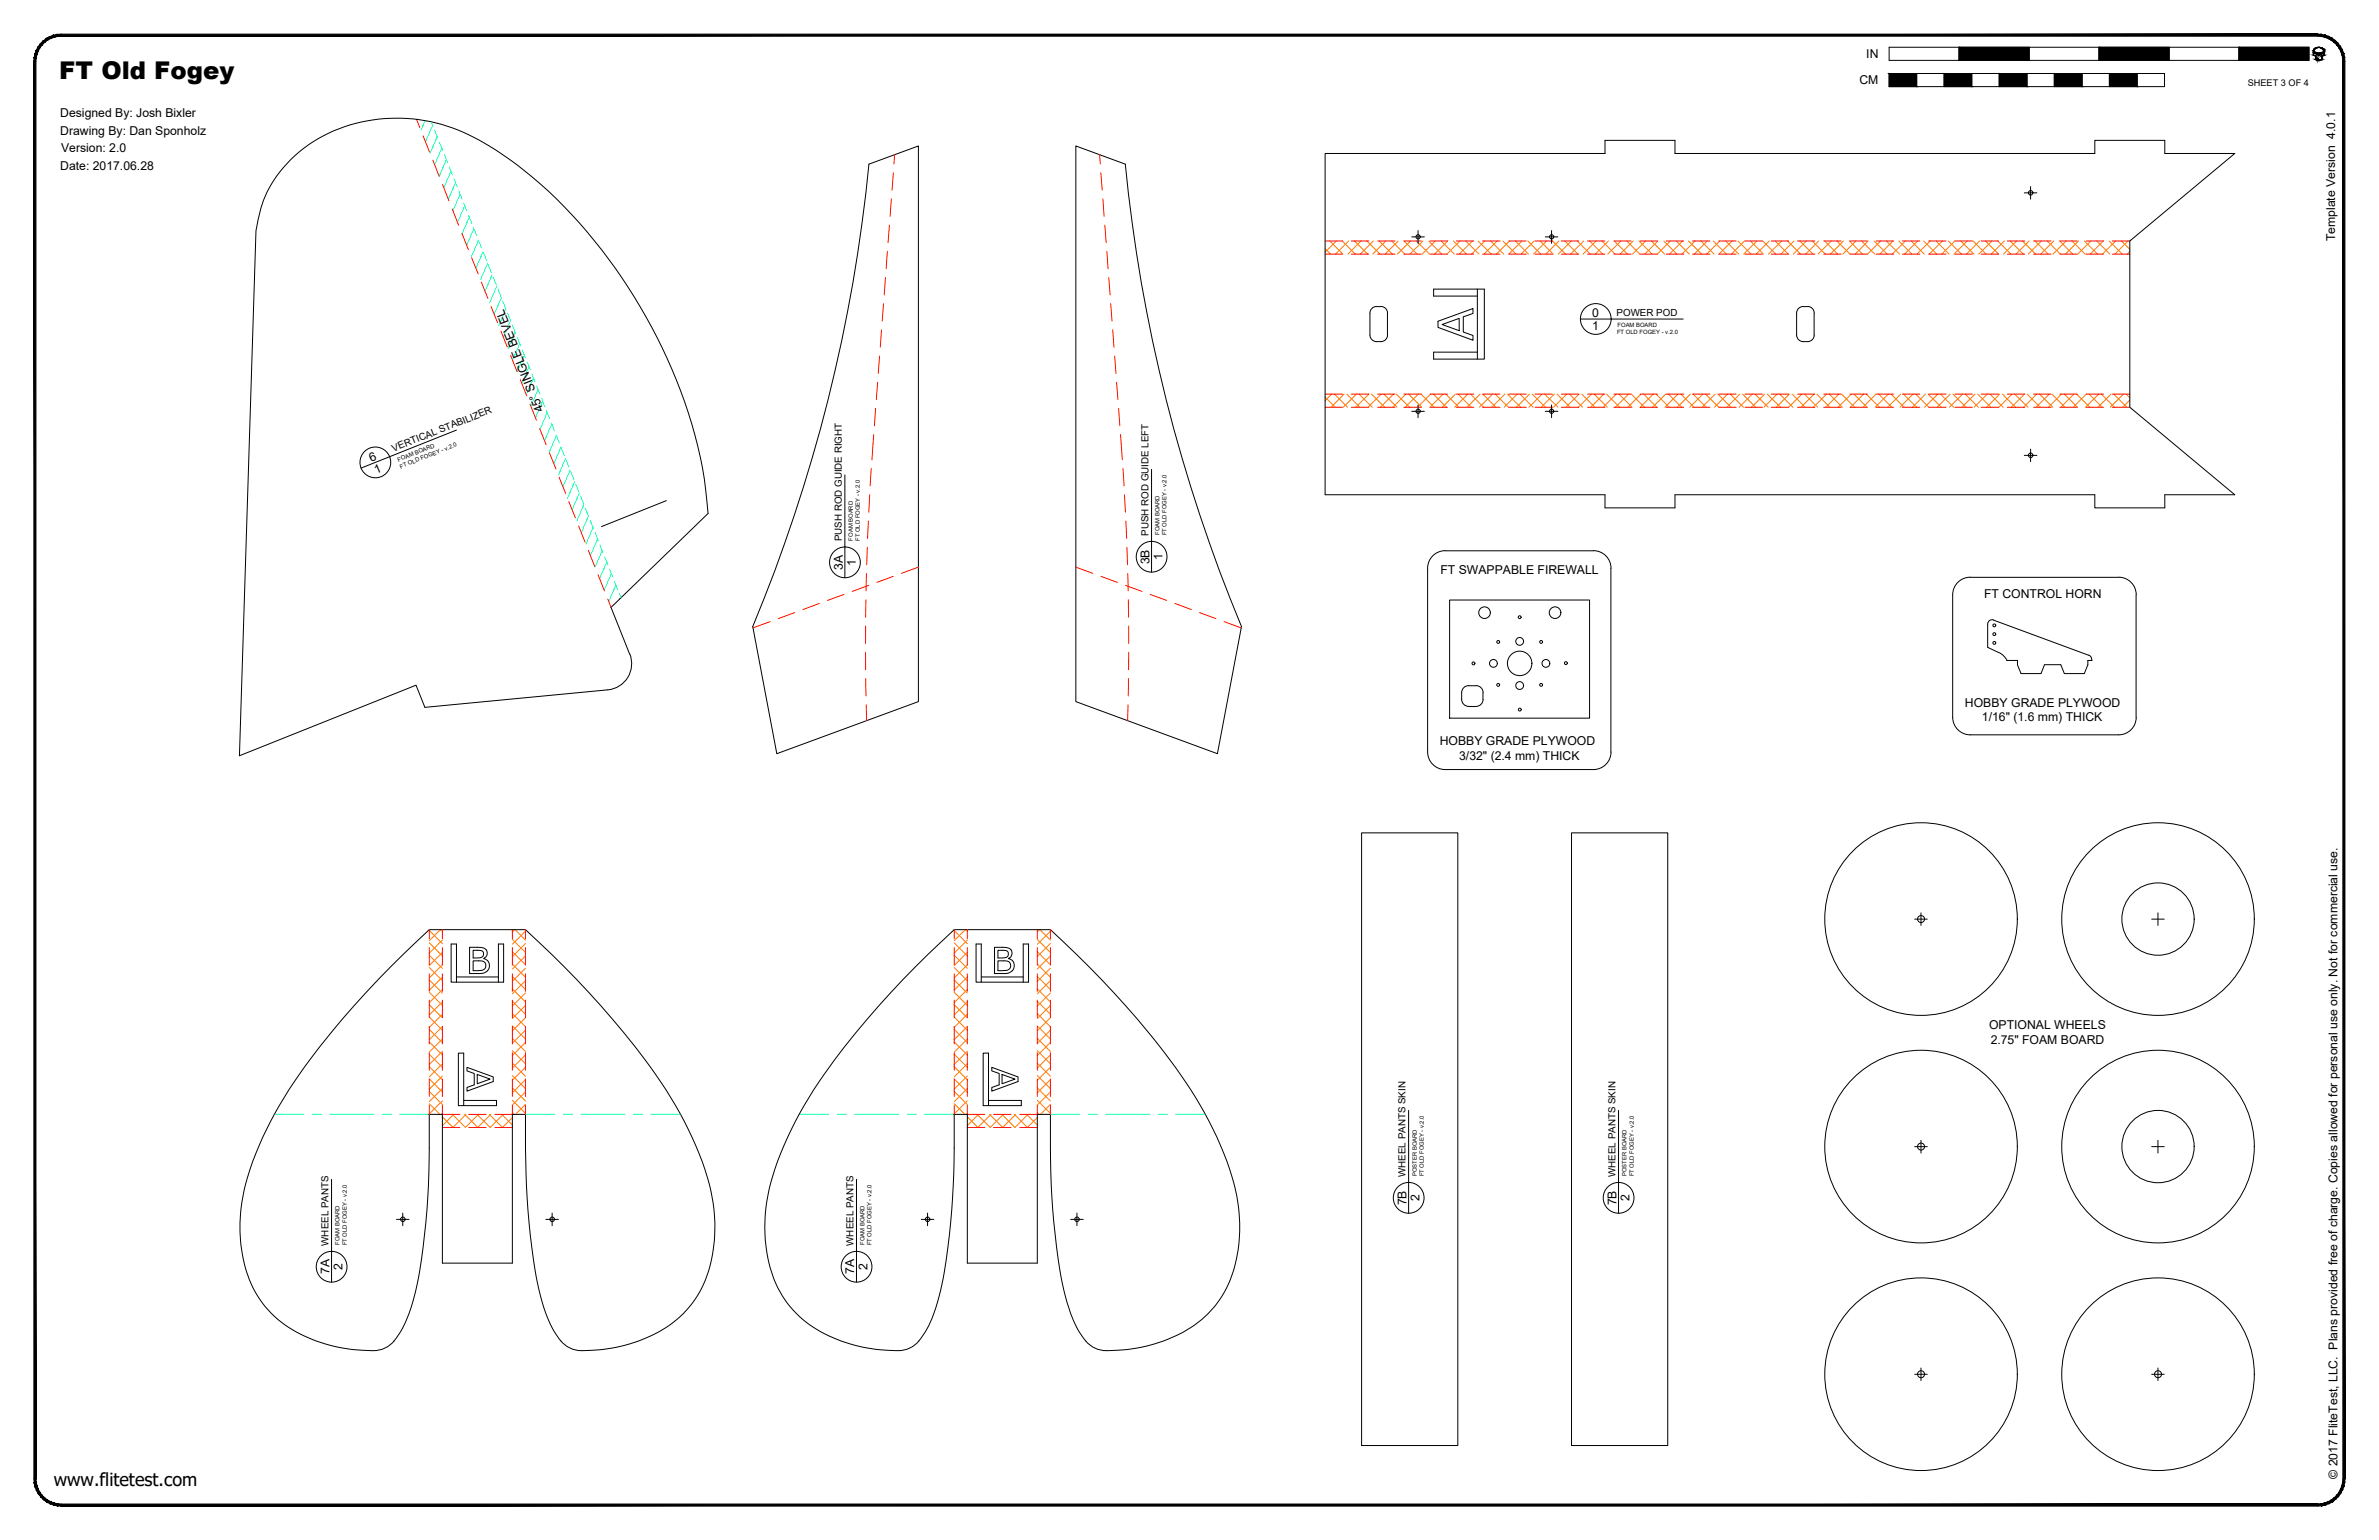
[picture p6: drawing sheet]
<svg xmlns="http://www.w3.org/2000/svg" width="864mm" height="559mm" viewBox="0 0 864 559" stroke-linecap="round" stroke-linejoin="round" font-family="sans-serif">
<defs><g id="words">
<text font-size="8.9" x="21.5" y="28.8">FT Old Fogey</text>
<text font-size="6.6" x="19.5" y="539.1">www.flitetest.com</text>
<g font-size="4.4">
<text x="677.5" y="21.1">IN</text>
<text x="675" y="30.6">CM</text>
<text x="21.9" y="42.5">Designed By: Josh Bixler</text>
<text x="21.9" y="48.9">Drawing By: Dan Sponholz</text>
<text x="22.2" y="55.2">Version: 2.0</text>
<text x="21.9" y="61.6">Date: 2017.06.28</text>
<text x="847.7" y="87.6" transform="rotate(-90 847.7 87.6)">Template Version 4.0.1</text>
<text x="578" y="115">0</text>
<text x="578" y="119.7">1</text>
<text x="197.5" y="148.9" transform="rotate(-112 197.5 148.9)">45° SINGLE BEVEL</text>
<text x="134.8" y="167.5" transform="rotate(-22 134.8 167.5)">6</text>
<text x="136.5" y="171.9" transform="rotate(-22 136.5 171.9)">1</text>
<text x="422" y="203.3" transform="rotate(-90 422 203.3)">1</text>
<text x="305.9" y="206.8" transform="rotate(-90 305.9 206.8)">3A</text>
<text x="310.7" y="205.3" transform="rotate(-90 310.7 205.3)">1</text>
<text x="417.2" y="204.8" transform="rotate(-90 417.2 204.8)">3B</text>
<text x="522.9" y="208.4">FT SWAPPABLE FIREWALL</text>
<text x="720.3" y="216.9">FT CONTROL HORN</text>
<text x="713.3" y="256.4">HOBBY GRADE PLYWOOD</text>
<text x="719.5" y="261.7">1/16&quot; (1.6 mm) THICK</text>
<text x="522.7" y="270.3">HOBBY GRADE PLYWOOD</text>
<text x="529.7" y="275.6">3/32&quot; (2.4 mm) THICK</text>
<text x="722" y="373.3">OPTIONAL WHEELS</text>
<text x="722.6" y="378.7">2.75&quot; FOAM BOARD</text>
<text x="510.5" y="437.4" transform="rotate(-90 510.5 437.4)">7B</text>
<text x="515.3" y="435.9" transform="rotate(-90 515.3 435.9)">2</text>
<text x="586.8" y="437.4" transform="rotate(-90 586.8 437.4)">7B</text>
<text x="591.5" y="435.9" transform="rotate(-90 591.5 435.9)">2</text>
<text x="124.3" y="460.9" transform="rotate(-90 124.3 460.9)">2</text>
<text x="314.9" y="460.9" transform="rotate(-90 314.9 460.9)">2</text>
<text x="119.6" y="462.4" transform="rotate(-90 119.6 462.4)">7A</text>
<text x="310.1" y="462.4" transform="rotate(-90 310.1 462.4)">7A</text>
<text x="848.5" y="536.6" transform="rotate(-90 848.5 536.6)">© 2017 FliteTest, LLC. Plans provided free of charge. Copies allowed for personal use only. Not for commercial use.</text>
</g>
<g font-size="3.5">
<text x="586.9" y="114.7">POWER POD</text>
<text x="142.9" y="163.9" transform="rotate(-22 142.9 163.9)">VERTICAL STABILIZER</text>
<text x="305.6" y="196.4" transform="rotate(-90 305.6 196.4)">PUSH ROD GUIDE RIGHT</text>
<text x="416.9" y="194.4" transform="rotate(-90 416.9 194.4)">PUSH ROD GUIDE LEFT</text>
<text x="510.3" y="427" transform="rotate(-90 510.3 427)">WHEEL PANTS SKIN</text>
<text x="586.5" y="427" transform="rotate(-90 586.5 427)">WHEEL PANTS SKIN</text>
<text x="119.3" y="452" transform="rotate(-90 119.3 452)">WHEEL PANTS</text>
<text x="309.8" y="452" transform="rotate(-90 309.8 452)">WHEEL PANTS</text>
</g>
<text font-size="3.3" x="816" y="31.1">SHEET 3 OF 4</text>
<g font-size="2.1">
<text x="587.2" y="118.7">FOAM BOARD</text>
<text x="587" y="121.3">FT OLD FOGEY - v.2.0</text>
<text x="144.7" y="167.6" transform="rotate(-22 144.7 167.6)">FOAM BOARD</text>
<text x="163.3" y="163" transform="rotate(-21 163.3 163)">2.0</text>
<text x="145.5" y="170" transform="rotate(-22 145.5 170)">FT OLD FOGEY - v.</text>
<text x="309.6" y="196.1" transform="rotate(-90 309.6 196.1)">FOAM BOARD</text>
<text x="312.2" y="196.3" transform="rotate(-90 312.2 196.3)">FT OLD FOGEY - v.2.0</text>
<text x="421" y="194.1" transform="rotate(-90 421 194.1)">FOAM BOARD</text>
<text x="423.5" y="194.3" transform="rotate(-90 423.5 194.3)">FT OLD FOGEY - v.2.0</text>
<text x="514.3" y="426.7" transform="rotate(-90 514.3 426.7)">POSTER BOARD</text>
<text x="516.8" y="426.9" transform="rotate(-90 516.8 426.9)">FT OLD FOGEY - v.2.0</text>
<text x="590.5" y="426.7" transform="rotate(-90 590.5 426.7)">POSTER BOARD</text>
<text x="593.1" y="426.9" transform="rotate(-90 593.1 426.9)">FT OLD FOGEY - v.2.0</text>
<text x="123.3" y="451.7" transform="rotate(-90 123.3 451.7)">FOAM BOARD</text>
<text x="125.9" y="451.9" transform="rotate(-90 125.9 451.9)">FT OLD FOGEY - v.2.0</text>
<text x="313.8" y="451.7" transform="rotate(-90 313.8 451.7)">FOAM BOARD</text>
<text x="316.4" y="451.9" transform="rotate(-90 316.4 451.9)">FT OLD FOGEY - v.2.0</text>
</g>
</g></defs>
<!-- layer: 06 CAVITY -->
<g fill="none" stroke="#ff7f00" stroke-width=".36">
<path d="M481 90.2l2 2M482.7 87.4l4.8 4.8M485.1 87.4l-4.1 4.1M487.2 87.4l4.8 4.8M489.6 87.4l-4.8 4.8M491.7 87.4l4.8 4.8M494.1 87.4l-4.8 4.8M496.2 87.4l4.8 4.8M498.5 87.4l-4.7 4.8M500.7 87.4l4.7 4.8M503.1 87.4l-4.8 4.8M505.2 87.4l4.8 4.8"/>
<path d="M507.6 87.4l-4.8 4.8M509.7 87.4l4.7 4.8M512 87.4l-4.7 4.8M514.2 87.4l4.7 4.8M516.6 87.4l-4.8 4.8M518.6 87.4l4.8 4.8M521 87.4l-4.7 4.8M523.1 87.4l4.8 4.8M525.5 87.4l-4.7 4.8M527.6 87.4l4.8 4.8M530 87.4l-4.8 4.8M532.1 87.4l4.8 4.8"/>
<path d="M534.5 87.4l-4.8 4.8M536.6 87.4l4.8 4.8M539 87.4l-4.8 4.8M541.1 87.4l4.8 4.8M543.5 87.4l-4.8 4.8M545.6 87.4l4.7 4.8M548 87.4l-4.8 4.8M550.1 87.4l4.8 4.8M552.5 87.4l-4.8 4.8M554.6 87.4l4.8 4.8M556.9 87.4l-4.7 4.8M559.1 87.4l4.7 4.8"/>
<path d="M561.4 87.4l-4.7 4.8M563.6 87.4l4.7 4.8M565.9 87.4l-4.7 4.8M568 87.4l4.8 4.8M570.4 87.4l-4.7 4.8M572.6 87.4l4.7 4.8M574.9 87.4l-4.8 4.8M577 87.4l4.8 4.8M579.4 87.4l-4.8 4.8M581.5 87.4l4.8 4.8M583.9 87.4l-4.8 4.8M586 87.4l4.8 4.8"/>
<path d="M588.4 87.4l-4.8 4.8M590.5 87.4l4.8 4.8M592.9 87.4l-4.8 4.8M595 87.4l4.7 4.8M597.4 87.4l-4.8 4.8M599.5 87.4l4.8 4.8M601.8 87.4l-4.7 4.8M604 87.4l4.7 4.8M606.3 87.4l-4.7 4.8M608.5 87.4l4.7 4.8M610.8 87.4l-4.8 4.8M612.9 87.4l4.8 4.8"/>
<path d="M615.3 87.4l-4.7 4.8M617.5 87.4l4.7 4.8M619.8 87.4l-4.8 4.8M621.9 87.4l4.8 4.8M624.3 87.4l-4.8 4.8M626.4 87.4l4.8 4.8M628.8 87.4l-4.8 4.8M630.9 87.4l4.8 4.8M633.3 87.4l-4.8 4.8M635.4 87.4l4.8 4.8M637.8 87.4l-4.8 4.8M639.9 87.4l4.7 4.8"/>
<path d="M642.3 87.4l-4.8 4.8M644.4 87.4l4.8 4.8M646.8 87.4l-4.8 4.8M648.9 87.4l4.7 4.8M651.2 87.4l-4.7 4.8M653.4 87.4l4.7 4.8M655.8 87.4l-4.8 4.8M657.8 87.4l4.8 4.8M660.2 87.4l-4.7 4.8M662.4 87.4l4.7 4.8M664.7 87.4l-4.7 4.8M666.8 87.4l4.8 4.8"/>
<path d="M669.2 87.4l-4.8 4.8M671.3 87.4l4.8 4.8M673.7 87.4l-4.7 4.8M675.8 87.4l4.8 4.8M678.2 87.4l-4.8 4.8M680.3 87.4l4.8 4.8M682.7 87.4l-4.8 4.8M684.8 87.4l4.7 4.8M687.2 87.4l-4.8 4.8M689.3 87.4l4.8 4.8M691.7 87.4l-4.8 4.8M693.8 87.4l4.7 4.8"/>
<path d="M696.1 87.4l-4.7 4.8M698.3 87.4l4.7 4.8M700.7 87.4l-4.8 4.8M702.8 87.4l4.8 4.8M705.1 87.4l-4.7 4.8M707.3 87.4l4.7 4.8M709.6 87.4l-4.7 4.8M711.8 87.4l4.7 4.8M714.1 87.4l-4.8 4.8M716.2 87.4l4.8 4.8M718.6 87.4l-4.7 4.8M720.8 87.4l4.7 4.8"/>
<path d="M723.1 87.4l-4.8 4.8M725.2 87.4l4.8 4.8M727.6 87.4l-4.8 4.8M729.7 87.4l4.8 4.8M732.1 87.4l-4.8 4.8M734.2 87.4l4.8 4.8M736.6 87.4l-4.8 4.8M738.7 87.4l4.8 4.8M741 87.4l-4.7 4.8M743.2 87.4l4.7 4.8M745.6 87.4l-4.8 4.8M747.7 87.4l4.8 4.8"/>
<path d="M750 87.4l-4.7 4.8M752.2 87.4l4.7 4.8M754.5 87.4l-4.7 4.8M756.7 87.4l4.7 4.8M759 87.4l-4.8 4.8M761.1 87.4l4.8 4.8M763.5 87.4l-4.7 4.8M765.6 87.4l4.8 4.8M768 87.4l-4.8 4.8M770.1 87.4l3 3.1M772.5 87.4l-4.8 4.8M773.1 91.3l-.9 .9"/>
<path d="M481 144.1l3.7 3.7M483.4 143l-2.4 2.4M484.4 143l4.8 4.8M487.9 143l-4.7 4.8M488.9 143l4.8 4.8M492.4 143l-4.8 4.8M493.4 143l4.7 4.8M496.9 143l-4.8 4.8M497.9 143l4.8 4.8M501.4 143l-4.8 4.8M502.4 143l4.7 4.8M505.9 143l-4.8 4.8"/>
<path d="M506.9 143l4.7 4.8M510.3 143l-4.7 4.8M511.3 143l4.8 4.8M514.9 143l-4.8 4.8M515.9 143l4.7 4.8M519.3 143l-4.7 4.8M520.3 143l4.8 4.8M523.8 143l-4.7 4.8M524.8 143l4.8 4.8M528.3 143l-4.8 4.8M529.3 143l4.8 4.8M532.8 143l-4.7 4.8"/>
<path d="M533.8 143l4.8 4.8M537.3 143l-4.8 4.8M538.3 143l4.7 4.8M541.8 143l-4.8 4.8M542.8 143l4.8 4.8M546.3 143l-4.8 4.8M547.3 143l4.7 4.8M550.8 143l-4.8 4.8M551.8 143l4.7 4.8M555.2 143l-4.7 4.8M556.2 143l4.8 4.8M559.8 143l-4.8 4.8"/>
<path d="M560.8 143l4.7 4.8M564.2 143l-4.7 4.8M565.2 143l4.8 4.8M568.7 143l-4.7 4.8M569.7 143l4.8 4.8M573.2 143l-4.8 4.8M574.2 143l4.8 4.8M577.7 143l-4.7 4.8M578.7 143l4.8 4.8M582.2 143l-4.8 4.8M583.2 143l4.7 4.8M586.7 143l-4.8 4.8"/>
<path d="M587.7 143l4.8 4.8M591.2 143l-4.8 4.8M592.2 143l4.8 4.8M595.7 143l-4.8 4.8M596.7 143l4.7 4.8M600.1 143l-4.7 4.8M601.2 143l4.8 4.8M604.7 143l-4.8 4.8M605.7 143l4.7 4.8M609.1 143l-4.7 4.8M610.2 143l4.7 4.8M613.6 143l-4.7 4.8"/>
<path d="M614.6 143l4.8 4.8M618.2 143l-4.8 4.8M619.1 143l4.8 4.8M622.6 143l-4.7 4.8M623.6 143l4.8 4.8M627.1 143l-4.7 4.8M628.1 143l4.8 4.8M631.6 143l-4.8 4.8M632.6 143l4.8 4.8M636.1 143l-4.7 4.8M637.1 143l4.8 4.8M640.6 143l-4.8 4.8"/>
<path d="M641.6 143l4.7 4.8M645.1 143l-4.8 4.8M646.1 143l4.7 4.8M649.6 143l-4.8 4.8M650.6 143l4.7 4.8M654.1 143l-4.8 4.8M655.1 143l4.7 4.8M658.5 143l-4.7 4.8M659.5 143l4.8 4.8M663.1 143l-4.8 4.8M664 143l4.8 4.8M667.5 143l-4.7 4.8"/>
<path d="M668.5 143l4.8 4.8M672 143l-4.7 4.8M673 143l4.8 4.8M676.5 143l-4.8 4.8M677.5 143l4.8 4.8M681 143l-4.8 4.8M682 143l4.8 4.8M685.5 143l-4.8 4.8M686.5 143l4.7 4.8M690 143l-4.8 4.8M691 143l4.7 4.8M694.5 143l-4.8 4.8"/>
<path d="M695.4 143l4.8 4.8M699 143l-4.8 4.8M700 143l4.7 4.8M703.4 143l-4.7 4.8M704.4 143l4.8 4.8M708 143l-4.8 4.8M708.9 143l4.8 4.8M712.4 143l-4.7 4.8M713.4 143l4.8 4.8M716.9 143l-4.7 4.8M717.9 143l4.8 4.8M721.4 143l-4.8 4.8"/>
<path d="M722.4 143l4.8 4.8M725.9 143l-4.8 4.8M726.9 143l4.8 4.8M730.4 143l-4.8 4.8M731.4 143l4.8 4.8M734.9 143l-4.8 4.8M735.9 143l4.7 4.8M739.4 143l-4.8 4.8M740.4 143l4.8 4.8M743.9 143l-4.8 4.8M744.9 143l4.7 4.8M748.3 143l-4.7 4.8"/>
<path d="M749.4 143l4.7 4.8M752.8 143l-4.7 4.8M753.8 143l4.8 4.8M757.4 143l-4.8 4.8M758.4 143l4.7 4.8M761.8 143l-4.7 4.8M762.8 143l4.8 4.8M766.3 143l-4.7 4.8M767.3 143l4.8 4.8M770.8 143l-4.8 4.8M771.8 143l1.3 1.3M773.1 145.2l-2.5 2.6"/>
<path d="M155.8 337.6l4.8 4.8M159.9 337.3l-4.1 4.1M160 337.3l.6 .6M186.8 337.3l-.8 .8M187 337.3l3.8 3.8M190.8 337.9l-4.8 4.7M346.4 337.6l4.7 4.8M350.4 337.3l-4 4.1M350.6 337.3l.5 .6M377.3 337.3l-.8 .8M377.5 337.3l3.8 3.8M381.3 337.9l-4.8 4.7"/>
<path d="M155.8 342.1l4.8 4.8M155.8 355.6l4.8 4.8M155.8 351.1l4.8 4.7M155.8 346.6l4.8 4.8M160.6 341.1l-4.8 4.8M160.6 345.6l-4.8 4.7M160.6 350.1l-4.8 4.7M160.6 354.6l-4.8 4.7M160.6 359.1l-4.8 4.7M186 358.8l4.8 4.8M186 354.3l4.8 4.8M186 349.8l4.8 4.8"/>
<path d="M186 345.3l4.8 4.8M186 340.9l4.8 4.7M190.8 342.3l-4.8 4.8M190.8 346.9l-4.8 4.7M190.8 351.3l-4.8 4.8M190.8 355.8l-4.8 4.8M346.4 355.6l4.7 4.8M346.4 351.1l4.7 4.7M346.4 346.6l4.7 4.8M346.4 342.1l4.7 4.8M351.1 341.1l-4.7 4.8M351.1 345.6l-4.7 4.7"/>
<path d="M351.1 350.1l-4.7 4.7M351.1 354.6l-4.7 4.7M351.1 359.1l-4.7 4.7M376.5 358.8l4.8 4.8M376.5 354.3l4.8 4.8M376.5 349.8l4.8 4.8M376.5 345.3l4.8 4.8M376.5 340.9l4.8 4.7M381.3 342.3l-4.8 4.8M381.3 346.9l-4.8 4.7M381.3 351.3l-4.8 4.8M381.3 355.8l-4.8 4.8"/>
<path d="M155.8 378.1l4.8 4.7M155.8 373.6l4.8 4.7M155.8 369l4.8 4.8M155.8 364.6l4.8 4.7M155.8 360.1l4.8 4.7M160.6 368l-4.8 4.8M160.6 372.5l-4.8 4.8M160.6 377l-4.8 4.8M160.6 363.5l-4.8 4.8M186 376.8l4.8 4.7M186 372.3l4.8 4.7M186 367.8l4.8 4.8"/>
<path d="M186 363.3l4.8 4.7M190.8 360.3l-4.8 4.8M190.8 364.8l-4.8 4.8M190.8 369.3l-4.8 4.7M190.8 373.8l-4.8 4.8M190.8 378.3l-4.8 4.7M346.4 373.6l4.7 4.7M346.4 364.6l4.7 4.7M346.4 378.1l4.7 4.7M346.4 369l4.7 4.8M346.4 360.1l4.7 4.7M351.1 368l-4.7 4.8"/>
<path d="M351.1 377l-4.7 4.8M351.1 363.5l-4.7 4.8M351.1 372.5l-4.7 4.8M376.5 376.8l4.8 4.7M376.5 372.3l4.8 4.7M376.5 367.8l4.8 4.8M376.5 363.3l4.8 4.7M381.3 360.3l-4.8 4.8M381.3 364.8l-4.8 4.8M381.3 369.3l-4.8 4.7M381.3 373.8l-4.8 4.8M381.3 378.3l-4.8 4.7"/>
<path d="M155.8 396l4.8 4.8M155.8 391.5l4.8 4.8M155.8 387l4.8 4.8M155.8 382.5l4.8 4.8M160.6 381.5l-4.8 4.8M160.6 386l-4.8 4.8M160.6 390.5l-4.8 4.7M160.6 399.4l-4.8 4.8M160.6 395l-4.8 4.7M186 399.3l4.8 4.7M186 394.7l4.8 4.8M186 390.3l4.8 4.7"/>
<path d="M186 385.8l4.8 4.7M186 381.2l4.8 4.8M190.8 382.8l-4.8 4.7M190.8 387.2l-4.8 4.8M190.8 391.8l-4.8 4.7M190.8 396.2l-4.8 4.8M346.4 396l4.7 4.8M346.4 391.5l4.7 4.8M346.4 387l4.7 4.8M346.4 382.5l4.7 4.8M351.1 381.5l-4.7 4.8M351.1 386l-4.7 4.8"/>
<path d="M351.1 390.5l-4.7 4.7M351.1 399.4l-4.7 4.8M351.1 395l-4.7 4.7M376.5 399.3l4.8 4.7M376.5 394.7l4.8 4.8M376.5 390.3l4.8 4.7M376.5 385.8l4.8 4.7M376.5 381.2l4.8 4.8M381.3 382.8l-4.8 4.7M381.3 387.2l-4.8 4.8M381.3 391.8l-4.8 4.7M381.3 396.2l-4.8 4.8"/>
<path d="M155.8 400.5l3.9 3.9M160.6 404l-.4 .4M164.2 404.4l4.8 4.7M164.7 404.4l-4.1 4M168.7 404.4l4.7 4.7 4.8-4.7M169.2 404.4l-4.8 4.7-3.8-3.8M173.2 404.4l4.8 4.7M173.7 404.4l-4.8 4.7M177.7 404.4l4.7 4.7 3.6-3.6M182.2 404.4l3.8 3.8M182.7 404.4l-4.8 4.7M186 403.7l.6 .7"/>
<path d="M190.8 400.7l-3.7 3.7M346.4 400.5l3.9 3.9M351.1 404l-.4 .4M351.1 405.3l3.9 3.8M354.7 404.4l4.7 4.7 4.8-4.7M355.2 404.4l-4.1 4M359.2 404.4l4.8 4.7M359.7 404.4l-4.7 4.7M363.7 404.4l4.7 4.7 4.8-4.7M368.2 404.4l4.8 4.7M368.7 404.4l-4.8 4.7M372.7 404.4l3.8 3.8"/>
<path d="M376.5 405.5l-3.6 3.6M376.5 403.7l.7 .7M381.3 400.7l-3.6 3.7"/>
</g>
<!-- layer: 02 SCORE -->
<g fill="none" stroke="#f00" stroke-width=".36">
<path d="M151.2 43.3l1.2 3M153.6 49.3l2.3 5.9M157.1 58.1l2.4 5.9M324.8 56.1l-.3 3.4M399.2 56.1l.2 3.4M160.6 67l2.4 5.9M164.2 75.8l2.3 5.9M323.6 72.2l-.5 6.3M324.3 62.7l-.5 6.3M399.6 62.7l.5 6.3M400.4 72.2l.4 6.3M167.7 84.7l2.3 5.9"/>
<path d="M171.2 93.5l2.4 5.9M322.1 91.2l-.4 6.3M322.9 81.7l-.5 6.3M401.1 81.7l.5 6.3M401.8 91.2l.4 6.3M481 92.2h6.4M481 87.4h6.4M490.6 92.2h6.3M490.6 87.4h6.3M500.1 92.2h6.3M500.1 87.4h6.3M509.6 92.2h6.4"/>
<path d="M509.6 87.4h6.4M519.1 92.2h6.4M519.1 87.4h6.4M528.7 92.2h6.3M528.7 87.4h6.3M538.2 92.2h6.3M538.2 87.4h6.3M547.7 92.2h6.4M547.7 87.4h6.4M557.2 92.2h6.4M557.2 87.4h6.4M566.8 92.2h6.3"/>
<path d="M566.8 87.4h6.3M576.3 92.2h6.3M576.3 87.4h6.3M585.8 92.2h6.4M585.8 87.4h6.4M595.3 92.2h6.4M595.3 87.4h6.4M604.9 92.2h6.3M604.9 87.4h6.3M614.4 92.2h6.3M614.4 87.4h6.3M623.9 92.2h6.4"/>
<path d="M623.9 87.4h6.4M633.4 92.2h6.4M633.4 87.4h6.4M643 92.2h6.3M643 87.4h6.3M652.5 92.2h6.3M652.5 87.4h6.3M662 92.2h6.4M662 87.4h6.4M671.5 92.2h6.4M671.5 87.4h6.4M681.1 92.2h6.3"/>
<path d="M681.1 87.4h6.3M690.6 92.2h6.3M690.6 87.4h6.3M700.1 92.2h6.4M700.1 87.4h6.4M709.6 92.2h6.4M709.6 87.4h6.4M719.2 92.2h6.3M719.2 87.4h6.3M728.7 92.2h6.3M728.7 87.4h6.3M738.2 92.2h6.4"/>
<path d="M738.2 87.4h6.4M747.7 92.2h6.4M747.7 87.4h6.4M757.3 92.2h6.3M757.3 87.4h6.3M766.8 92.2h6.3M766.8 87.4h6.3M174.7 102.4l2.4 5.9M178.3 111.2l2.3 5.9M320 119.7l-.5 6.3M320.7 110.2l-.5 6.3M321.4 100.7l-.4 6.3"/>
<path d="M402.5 100.7l.5 6.3M403.2 110.2l.5 6.3M403.9 119.7l.5 6.3M181.8 120.1l2.4 5.8M185.3 128.9l2.4 5.9M188.9 137.8l2.3 5.9M318.6 138.7l-.5 6.3M319.3 129.2l-.5 6.3M404.6 129.2l.5 6.3M405.3 138.7l.5 6.3M192.4 146.6l2.3 5.9M195.9 155.5l2.3 5.9"/>
<path d="M317.2 157.7l-.7 9.2M317.9 148.2l-.5 6.3M406.1 148.2l.4 6.3M406.8 157.7l.6 9.1M481 143h6.4M481 147.8h6.4M490.6 143h6.3M490.6 147.8h6.3M500.1 143h6.3M500.1 147.8h6.3M509.6 143h6.4M509.6 147.8h6.4"/>
<path d="M519.1 143h6.4M519.1 147.8h6.4M528.7 143h6.3M528.7 147.8h6.3M538.2 143h6.3M538.2 147.8h6.3M547.7 143h6.4M547.7 147.8h6.4M557.2 143h6.4M557.2 147.8h6.4M566.8 143h6.3M566.8 147.8h6.3"/>
<path d="M576.3 143h6.3M576.3 147.8h6.3M585.8 143h6.4M585.8 147.8h6.4M595.3 143h6.4M595.3 147.8h6.4M604.9 143h6.3M604.9 147.8h6.3M614.4 143h6.3M614.4 147.8h6.3M623.9 143h6.4M623.9 147.8h6.4"/>
<path d="M633.4 143h6.4M633.4 147.8h6.4M643 143h6.3M643 147.8h6.3M652.5 143h6.3M652.5 147.8h6.3M662 143h6.4M662 147.8h6.4M671.5 143h6.4M671.5 147.8h6.4M681.1 143h6.3M681.1 147.8h6.3"/>
<path d="M690.6 143h6.3M690.6 147.8h6.3M700.1 143h6.4M700.1 147.8h6.4M709.6 143h6.4M709.6 147.8h6.4M719.2 143h6.3M719.2 147.8h6.3M728.7 143h6.3M728.7 147.8h6.3M738.2 143h6.4M738.2 147.8h6.4"/>
<path d="M747.7 143h6.4M747.7 147.8h6.4M757.3 143h6.3M757.3 147.8h6.3M766.8 143h6.3M766.8 147.8h6.3M199.4 164.3l2.4 5.9M203 173.2l2.3 5.9M315.7 179.5l-.3 6.4M316.3 170l-.4 6.3M407.7 170l.4 6.3M408.2 179.5l.3 6.4"/>
<path d="M206.5 182l2.4 5.9M210.1 190.8l2.3 5.9M213.6 199.7l2.3 5.9M314.8 198.6l-.2 6.3M315.2 189l-.3 6.4M408.7 189l.3 6.4M409.1 198.6l.2 6.3M217.1 208.5l2.3 5.9M220.6 217.4l1.2 3M297.4 219l-5.9 2.2M306.4 215.7l-6 2.2M314.3 217.6l-.1 6.4"/>
<path d="M314.5 208.1l-.1 6.3M315.3 212.4l-5.9 2.2M324.3 209.1l-6 2.2M333.4 205.8l-6.2 2.2M390.5 205.8l6.2 2.2M399.7 209.1l5.9 2.2M408.6 212.4l6 2.2M409.4 208.1l.1 6.3M409.6 217.6l.1 6.4M417.5 215.7l6 2.2M426.5 219l6 2.2M279.6 225.6l-6.2 2.2"/>
<path d="M288.5 222.3l-6 2.2M314.2 236.7v6.3M314.2 227.1v6.4M409.7 236.7v6.3M409.7 227.1v6.4M435.4 222.3l6 2.2M444.4 225.6l6.2 2.2M314.3 246.2l.1 6.4M314.4 255.7l.2 5.8M409.5 255.7l-.2 5.8M409.6 246.2l-.1 6.4M155.8 337.3v3.4"/>
<path d="M160.6 337.3v3.4M186 337.3v3.4M190.8 337.3v3.4M346.4 337.3v3.4M351.1 337.3v3.4M376.5 337.3v3.4M381.3 337.3v3.4M155.8 343.8v6.4M155.8 353.4v6.3M160.6 343.8v6.4M160.6 353.4v6.3M186 343.8v6.4"/>
<path d="M186 353.4v6.3M190.8 343.8v6.4M190.8 353.4v6.3M346.4 343.8v6.4M346.4 353.4v6.3M351.1 343.8v6.4M351.1 353.4v6.3M376.5 343.8v6.4M376.5 353.4v6.3M381.3 343.8v6.4M381.3 353.4v6.3M155.8 362.9v6.3"/>
<path d="M155.8 372.5v6.3M160.6 362.9v6.3M160.6 372.5v6.3M186 362.9v6.3M186 372.5v6.3M190.8 362.9v6.3M190.8 372.5v6.3M346.4 362.9v6.3M346.4 372.5v6.3M351.1 362.9v6.3M351.1 372.5v6.3M376.5 362.9v6.3"/>
<path d="M376.5 372.5v6.3M381.3 362.9v6.3M381.3 372.5v6.3M155.8 382v6.3M155.8 391.5v6.4M160.6 382v6.3M160.6 391.5v6.4M186 382v6.3M186 391.5v6.4M190.8 382v6.3M190.8 391.5v6.4M346.4 382v6.3"/>
<path d="M346.4 391.5v6.4M351.1 382v6.3M351.1 391.5v6.4M376.5 382v6.3M376.5 391.5v6.4M381.3 382v6.3M381.3 391.5v6.4M155.8 401v3.4M160.6 401v3.4h6.3M160.6 409.1h6.3M170.1 404.4h6.4M170.1 409.1h6.4"/>
<path d="M179.6 409.1h6.4M186 401v3.4h-6.4M190.8 401v3.4M346.4 401v3.4M351.1 401v3.4h6.4M351.1 409.1h6.4M360.7 404.4h6.3M360.7 409.1h6.3M370.2 409.1h6.3M376.5 401v3.4h-6.3M381.3 401v3.4"/>
</g>
<!-- layer: 23 NOTES -->
<g fill="none" stroke="#000" stroke-width=".36">
<path d="M522 116.6l12.7-4.6v1.7l-3.5 1.3v5.5l3.5 1.2v1.8l-12.7-4.7zM523.5 117.8l6.2-2.3v4.5zM536.3 107.4h-15.9v-2.5h18.4v25.4h-18.4v-2.5h15.9M536.3 104.9v25.4M573.7 115.8h37.3M165.7 156.1l-34.6 13.7M306.7 172.3v37.3M418 170.3v37.3M524.6 199.9l53.8-.1a6.4 6.4 0 0 1 6.4 6.4v66.7a6.3 6.3 0 0 1-6.4 6.3h-53.8M524.6 199.8a6.4 6.4 0 0 0-6.4 6.4v66.7a6.4 6.4 0 0 0 6.4 6.3M769.1 209.5l-53.9-.1a6.4 6.4 0 0 0-6.4 6.4v44.5a6.4 6.4 0 0 0 6.4 6.3h53.9M769.1 209.4a6.4 6.4 0 0 1 6.4 6.4"/>
<path d="M775.4 215.8v44.5M775.5 260.3a6.4 6.4 0 0 1-6.4 6.3M165.7 356.4v-13.9h-1.9v13.9h19v-13.9h-1.9v13.9M165.7 354.5h15.2M170.5 343.7h2.8a2.95 2.95 0 0 1 3.6 1.9l-.4 1.5-.9 .7a2.83 2.83 0 0 1 1.9 3.5 2.83 2.83 0 0 1-3.4 2h-3.6zM171.8 348.6h2a1.92 1.92 0 0 1 2 .5 1.92 1.92 0 0 1 .5 2 2.61 2.61 0 0 1-2.9 1.1h-1.6zM171.8 344.8h1.5a1.62 1.62 0 0 1 2.2 1.6l-.3 .8-.5 .2-2.9 .2zM356.2 356.4v-13.9h-1.9v13.9h19.1v-13.9h-2v13.9M356.2 354.5h15.2M361 343.7h2.8a2.95 2.95 0 0 1 3.6 1.9l-.4 1.5-.9 .7a2.83 2.83 0 0 1 1.9 3.5 2.83 2.83 0 0 1-3.4 2h-3.6zM362.3 348.6h2a1.95 1.95 0 0 1 2.6 2.1 2.37 2.37 0 0 1-3 1.5h-1.6zM362.3 344.8h1.5a1.62 1.62 0 0 1 2.2 1.6l-.2 .6-.6 .4-2.9 .2z"/>
<path d="M168.3 399.3h11.9v1.9h-13.8v-19.1h1.9v19.1M169.5 387.3l9.5 3.5v1.7l-9.5 3.4v-1.3l2.7-1v-4.1l-2.7-.9zM173.2 389.9l4.7 1.7-4.7 1.6zM358.8 399.3h11.9v1.9h-13.8v-19.1h1.9v19.1M360 387.3l9.6 3.5v1.7l-9.6 3.4v-1.3l2.7-1v-4.1l-2.7-.9zM363.7 389.9l4.8 1.7-4.8 1.6zM511.3 402.9v37.3M587.5 402.9v37.3M120.4 427.9v37.3M310.9 427.9v37.3"/>
<circle cx="579.3" cy="115.7" r="5.6"/>
<circle cx="136.3" cy="167.8" r="5.6"/>
<circle cx="306.7" cy="204.1" r="5.6"/>
<circle cx="418" cy="202" r="5.6"/>
<circle cx="511.4" cy="434.6" r="5.6"/>
<circle cx="587.6" cy="434.6" r="5.6"/>
<circle cx="120.4" cy="459.7" r="5.6"/>
<circle cx="310.9" cy="459.7" r="5.6"/>
</g>
<!-- layer: 01 CUT -->
<g fill="none" stroke="#000" stroke-width=".36">
<path d="M315.4 59.6l18-6.6v201.6l-51.4 18.9-8.7-46.2a583.3 583.3 0 0 0 42.1-167.7zM390.5 53l18 6.6a583.3 583.3 0 0 0 42.2 167.7l-8.8 46.2-51.4-18.9zM481 55.7h101.6v-4.8h25.4v4.8h152.4v-4.8h25.4v4.8h25.4l-38.1 31.7v60.4l38.1 31.7h-25.4v4.8h-25.4v-4.8h-152.4v4.8h-25.4v-4.8h-101.6zM499.7 111.3h1.6M499.7 111.2l-1.5 .5-.8 1.4-.1 8.5M501.3 111.2l1.5 .5 .8 1.4 .1 8.5M654.6 111.3h1.6M654.6 111.2l-1.5 .5-.8 1.4-.1 8.5M656.2 111.2l1.5 .5 .6 .9 .3 1M658.5 113.6v8M497.3 121.6l.2 1 .7 .8a3.8 3.8 0 0 0 3.1 .6M503.7 121.6l-.5 1.5-.8 .6-1.1 .3"/>
<path d="M652.2 121.6l.2 1a3.7 3.7 0 0 0 4.8 1.1l1.1-1.1 .3-1M241.9 181.7l-23.6 9.4M526.2 217.7h50.8v42.9h-50.8zM228.6 237.3a9.6 9.6 0 0 1-7.9 13l-66.5 6.4-3.2-8.1-64.1 25.6 6-190.5a45.1 45.1 0 0 1 28.3-36.2 60.2 60.2 0 0 1 56.1 5.3 153.9 153.9 0 0 1 43.7 41.3 184.3 184.3 0 0 1 34.9 81.9l1.1 10.3-35.2 34.1 6.8 16.9M723.7 225l34.5 12.8M723.7 225a1.61 1.61 0 0 0-2.2 1.5v8.4l4 1.9M725.6 236.7l1.9 1.4 1.1 1.5M758.2 237.7l1 1.1M759.1 238.8l.3 .9h-1.5v1.5l-1.3 3.2h-7.2l-1.3-3.2h-5.9l-1.3 3.2h-7.3l-1.2-3.2v-1.5h-3.9M530.6 253.8l.6 1.6 .8 .7 1.1 .2M530.6 251.4v2.4M533.1 248.8h2.7"/>
<path d="M533.1 256.4h2.7M533.1 248.8l-1.1 .2-.8 .7-.6 1.6M535.8 248.8l1.1 .2 .9 .7 .6 1.6M538.3 251.4v2.4M538.4 253.8l-.6 1.6-.9 .7-1.1 .2M494.3 302.2h34.9v222.3h-34.9zM570.5 302.2h34.9v222.3h-34.9zM141.8 350.8l14-13.5h35a307.1 307.1 0 0 1 51.1 58.3 111.9 111.9 0 0 1 16.8 40 53.7 53.7 0 0 1-4.7 33.2 40.4 40.4 0 0 1-23.9 18.4 54.4 54.4 0 0 1-20.9 2.7 11.3 11.3 0 0 1-7.6-6.1 56.5 56.5 0 0 1-6.9-20.1 278.9 278.9 0 0 1-3.9-47.1v-12.2h-4.8v53.9h-25.4v-53.9h-4.8a311.2 311.2 0 0 1-3.1 54.8 64.2 64.2 0 0 1-7.7 24.6 11.2 11.2 0 0 1-12.3 6.2 53.1 53.1 0 0 1-33-12.3 41.2 41.2 0 0 1-12.5-29.1 69.1 69.1 0 0 1 6.9-33 166.7 166.7 0 0 1 26.1-40.9l8.3-9.8zM333.5 486.6a37.8 37.8 0 0 0 7.4-16.3 238.3 238.3 0 0 0 5.5-53.7v-12.2h4.7v53.9h25.4v-53.9h4.8a311.2 311.2 0 0 0 3.2 54.8 66.6 66.6 0 0 0 7.6 24.6 11.2 11.2 0 0 0 12.3 6.2 53.1 53.1 0 0 0 33.1-12.3 41.2 41.2 0 0 0 12.4-29.1 69.1 69.1 0 0 0-6.9-33 181.7 181.7 0 0 0-30.1-45.8l-13.1-14.4-9.1-9.2-9.4-8.9h-34.9a307.1 307.1 0 0 0-51.1 58.3 111.9 111.9 0 0 0-16.9 40 54.5 54.5 0 0 0 4 31.8 40.2 40.2 0 0 0 24.6 19.8 64.5 64.5 0 0 0 19.1 2.9M333.6 486.6a9.6 9.6 0 0 1-7.5 3.5"/>
<circle cx="737.1" cy="70" r=".82"/>
<circle cx="514.8" cy="85.9" r=".77"/>
<circle cx="563.3" cy="85.9" r=".77"/>
<circle cx="514.8" cy="149.2" r=".77"/>
<circle cx="563.3" cy="149.2" r=".77"/>
<circle cx="737.1" cy="165.2" r=".82"/>
<circle cx="538.9" cy="222.3" r="2.11"/>
<circle cx="543.9" cy="232.9" r=".52"/>
<circle cx="551.7" cy="232.7" r="1.41"/>
<circle cx="551.7" cy="223.9" r=".52"/>
<circle cx="559.4" cy="232.9" r=".52"/>
<circle cx="564.5" cy="222.3" r="2.11"/>
<circle cx="724" cy="230.1" r=".52"/>
<circle cx="724" cy="233.3" r=".52"/>
<circle cx="724" cy="226.9" r=".52"/>
<circle cx="534.9" cy="240.7" r=".52"/>
<circle cx="542.1" cy="240.7" r="1.41"/>
<circle cx="543.9" cy="248.5" r=".52"/>
<circle cx="551.7" cy="240.7" r="4.4"/>
<circle cx="551.7" cy="248.8" r="1.41"/>
<circle cx="551.7" cy="257.5" r=".52"/>
<circle cx="559.4" cy="248.5" r=".52"/>
<circle cx="561.2" cy="240.7" r="1.41"/>
<circle cx="568.4" cy="240.6" r=".52"/>
<circle cx="697.4" cy="333.5" r="35"/>
<circle cx="697.4" cy="333.5" r="1.27"/>
<circle cx="783.4" cy="333.5" r="35"/>
<circle cx="783.4" cy="333.5" r="13.1"/>
<circle cx="697.4" cy="416" r="35"/>
<circle cx="697.4" cy="416" r="1.27"/>
<circle cx="783.4" cy="416" r="35"/>
<circle cx="783.4" cy="416" r="13.1"/>
<circle cx="146.2" cy="442.4" r=".82"/>
<circle cx="200.5" cy="442.4" r=".82"/>
<circle cx="336.7" cy="442.4" r=".82"/>
<circle cx="391" cy="442.4" r=".82"/>
<circle cx="697.4" cy="498.6" r="35"/>
<circle cx="697.4" cy="498.6" r="1.27"/>
<circle cx="783.4" cy="498.6" r="35"/>
<circle cx="783.4" cy="498.6" r="1.27"/>
</g>
<!-- layer: 04 BEVEL -->
<g fill="none" stroke="#0ff" stroke-width=".36">
<path d="M154.3 43.8l-1.5 3.5M156.6 44.2l.6 1.6M157.1 45.4l-2.7 6.1M157.8 47.2l1.2 3M158.7 49.6l-2.6 6M159.5 51.7l1.2 2.9M160.4 53.8l-2.6 6M161.3 56.1l1.2 2.9M162 57.9l-2.5 6.1M163.1 60.5l1.2 2.9M163.7 62.1l-2.6 6M164.9 64.9l1.1 3"/>
<path d="M165.4 66.3l-2.6 6M166.6 69.3l1.2 3M167 70.4l-2.6 6.1M168.4 73.8l1.1 2.9M168.7 74.6l-2.6 6.1M170.1 78.2l1.2 2.9M170.4 78.8l-2.7 6.1M171.9 82.6l1.2 3M172 83l-2.6 6M173.6 87l1.2 3M173.7 87.1l-2.6 6.1M175.4 91.3l-2.7 6.1"/>
<path d="M175.4 91.5l1.2 2.9M177 95.5l-2.6 6M177.2 95.9l1.2 3M178.7 99.6l-2.6 6.1M178.9 100.3l1.2 3M180.3 103.8l-2.5 6.1M180.7 104.8l1.2 2.9M182 108l-2.6 6M182.5 109.2l1.2 2.9M183.7 112.2l-2.6 6M184.3 113.6l1.1 3M185.3 116.3l-2.6 6.1"/>
<path d="M186 118l1.2 3M187 120.5l-2.6 6M187.8 122.5l1.2 2.9M188.7 124.7l-2.7 6.1M189.5 126.9l1.2 2.9M190.3 128.9l-2.6 6M191.3 131.3l1.2 2.9M192 133l-2.6 6.1M193.1 135.7l1.1 3M193.6 137.2l-2.5 6.1M194.8 140.1l1.2 3M195.3 141.4l-2.6 6"/>
<path d="M196.6 144.5l1.2 3M197 145.5l-2.6 6.1M198.3 149l1.2 2.9M198.6 149.7l-2.6 6.1M200.1 153.4l1.2 3M200.3 153.9l-2.6 6M201.9 157.8l1.2 3M202 158l-2.6 6.1M203.7 162.2l-2.7 6.1M203.7 162.3l1.1 2.9M205.3 166.4l-2.6 6M205.4 166.7l1.2 3"/>
<path d="M207 170.5l-2.7 6.1M207.2 171.1l1.2 3M208.6 174.7l-2.6 6.1M209 175.6l1.1 2.9M210.3 178.9l-2.6 6.1M210.7 180l1.2 2.9M211.9 183.1l-2.5 6M212.5 184.4l1.1 3M213.6 187.3l-2.6 6M214.2 188.8l1.2 3M215.3 191.4l-2.6 6.1M216 193.2l1.2 3"/>
<path d="M216.9 195.6l-2.6 6M217.7 197.7l1.2 2.9M218.6 199.8l-2.6 6M219.5 202.1l1.2 2.9M220.3 203.9l-2.7 6.1M221.3 206.5l1.2 2.9M221.9 208.1l-2.6 6.1M223.1 210.9l1.1 3M223.6 212.3l-2.6 6M224.8 215.3l.6 1.6M225.2 216.4l-.4 1.1"/>
</g>
<!-- layer: 05 REFERENCE -->
<g fill="none" stroke="#0f0" stroke-width=".36">
<path d="M99.7 404.4h10.6M113.5 404.4h3.1M119.8 404.4h15.9M138.9 404.4h3.1M145.2 404.4h10.6M190.8 404.4h10.6M204.6 404.4h3.2M210.9 404.4h15.9M230 404.4h3.2M236.3 404.4h10.7M290.2 404.4h10.6M304 404.4h3.1"/>
<path d="M310.3 404.4h15.9M329.4 404.4h3.1M335.7 404.4h10.7M381.3 404.4h10.6M395.1 404.4h3.2M401.5 404.4h15.8M420.5 404.4h3.2M426.9 404.4h10.6"/>
</g>
<!-- layer: 24 DIMENSIONS -->
<g fill="none" stroke="#000" stroke-width=".36">
<path d="M734.8 70h4.6M737.1 67.7v4.6M512.5 86h4.5M514.8 83.7v4.6M561 86h4.5M563.2 83.7v4.6M512.5 149.3h4.5M514.8 147v4.5M561 149.3h4.5M563.2 147v4.5M734.8 165.2h4.6M737.1 163v4.5"/>
<path d="M695.1 333.5h4.5M697.3 331.2v4.6M781.1 333.5h4.5M783.4 331.2v4.6M695.1 416.1h4.5M697.3 413.8v4.6M781.1 416.1h4.5M783.4 413.8v4.6M143.9 442.5h4.6M146.2 440.2v4.5M198.1 442.5h4.6M200.4 440.2v4.5"/>
<path d="M334.4 442.5h4.6M336.7 440.2v4.5M388.7 442.5h4.5M390.9 440.2v4.5M695.1 498.7h4.5M697.3 496.4v4.6M781.1 498.7h4.5M783.4 496.4v4.6"/>
</g>
<!-- layer: 21 FULL-SIZE -->
<path d="M685.8 17.1h25.4v4.8h-25.4zM711.2 17.1h25.4v4.8h-25.4zM736.6 17.1h25.4v4.8h-25.4zM762 17.1h25.4v4.8h-25.4zM787.4 17.1h25.4v4.8h-25.4zM812.8 17.1h25.4v4.8h-25.4zM840.1 18.8l1.3 .4 .2 .3 1.9-.7v.3l-1.7 1.2-1.7-1.2zM840.1 17.8a2.16 2.16 0 0 1 3.7 .9v1.3l-.9 .3v1.3l-1.1 .3-1.2-.3v-1.3l-.8-.3v-1.6zM840.1 18a2.05 2.05 0 0 1 3.6 .7v1.3l-.9 .3v1.2l-1 .3-.1-.3v.3l-.2-.5-.3 .4v-.5l-.2 .4v-.6l-.3 .5v-1.2l-.9-.3zM685.8 26.7h9.9v4.7h10.1v-4.7h9.9v4.7h10.1v-4.7h10v4.7h10v-4.7h10v4.7h9.9v-4.7h10.1v4.7h9.9v-4.7h-9.9v4.7h-10.1v-4.7h-9.9v4.7h-10v-4.7h-10v4.7h-10v-4.7h-10.1v4.7h-9.9v-4.7h-10.1v4.7h-9.9z" fill="none" stroke="#000" stroke-width=".36"/>
<g fill="#000" stroke="#000" stroke-width=".36">
<path d="M840.1 18.8l1.1 .3h-1.1zM840.4 17.6l-.2 .1zM840.7 19.5h2.1l-1 .8zM841.4 17.2h.7zM842.4 19.1l1.1-.3v.3zM843.5 20h.3zM841.4 21.8h.7zM842.5 21.6h.4zM842.8 20.3h.3z"/>
<path d="M20.8 12.5l1.4-.1v.7zM20.8 12.5l.1 .7 1.3-.1zM19.4 12.8l1.4-.3 .1 .7zM19.4 12.8l.2 .7 1.3-.3zM18.1 13.3l1.3-.5 .2 .7zM18.1 13.3l.3 .7 1.2-.5zM16.9 13.9l1.2-.6 .3 .7zM16.9 13.9l.4 .7 1.1-.6zM15.7 14.8l1.2-.9 .4 .7zM15.7 14.8l.5 .6 1.1-.8zM15.7 14.8l.5 .6-1.5 .4zM14.7 15.8l.6 .5 .9-.9zM14.7 15.8l.6 .5-1.4 .6zM13.9 16.9l.6 .4 .8-1zM13.9 16.9l.6 .4-1.3 .9zM13.2 18.2l.7 .3 .6-1.2zM13.2 18.2l.7 .3-1.2 1zM12.7 19.5l.7 .2 .5-1.2zM12.7 19.5l.7 .2-1 1.2zM13.4 19.7l-1 1.2 .7 .1zM12.4 20.9l.7 .1-.8 1.3zM13.1 21l-.8 1.3h.7z"/>
<path d="M711.2 17.1l25.4 4.8v-4.8zM711.2 17.1l25.4 4.8h-25.4z"/>
<path d="M762 17.1l25.4 4.8v-4.8zM762 17.1l25.4 4.8h-25.4z"/>
<path d="M812.8 17.1l25.4 4.8v-4.8zM812.8 17.1l25.4 4.8h-25.4z"/>
<path d="M839.8 18.7v1.3zM839.8 18.7v1.3z"/>
<path d="M839.8 20h.2zM839.8 20h.2z"/>
<path d="M839.8 18.4v.3zM839.8 18.4v.3z"/>
<path d="M839.9 18.2v.2zM839.9 18.2l-.1 .2z"/>
<path d="M840.7 17.4h.2zM840.5 17.5l.2-.1z"/>
<path d="M840.1 19.1l1.3 .1zM840.1 19.1l1.3 .1z"/>
<path d="M840.9 17.3h.4zM840.7 17.4l.2-.1zM840.7 17.4h.2zM840.7 17.4h.2z"/>
<path d="M22.2 13.1h819.2v-.7zM22.2 12.4h819.2l-819.2 .7z"/>
<path d="M840.2 19.2l1.2 .1zM840.2 19.2l1.2 .1z"/>
<path d="M840.4 19.3l1.2 .2zM840.4 19.3l1.2 .2z"/>
<path d="M841 17.2h.5zM840.9 17.3h.4z"/>
<path d="M841.1 17.2h.5zM841 17.2h.5z"/>
<path d="M841.4 17.2h1.1zM841.1 17.2h1.4z"/>
<path d="M842 17.2h.5zM842 17.2h.5z"/>
<path d="M842 17.2l.6 .1zM842 17.2l.6 .1z"/>
<path d="M842.3 17.3l.5 .1zM842.3 17.3l.5 .1z"/>
<path d="M842.6 17.4h.3zM842.6 17.4h.3z"/>
<path d="M842.6 17.4l.5 .1zM842.6 17.4l.5 .1z"/>
<path d="M842.9 17.5l.3 .1zM842.9 17.5l.3 .1z"/>
<path d="M842.1 19.3l.7 .2 .3-.2zM842.1 19.3l.7 .2h-.8z"/>
<path d="M843 17.6l.3 .1zM843 17.6l.3 .1z"/>
<path d="M843.2 17.7l.2 .1zM843.2 17.7l.2 .1z"/>
<path d="M842.1 19.2h1.3zM842.1 19.2l1 .1z"/>
<path d="M843.3 17.8l.2 .1zM843.3 17.8l.2 .1z"/>
<path d="M842.4 19.1h1.1zM842.1 19.2h1.3z"/>
<path d="M843.4 17.9l.2 .2zM843.4 17.9l.2 .2z"/>
<path d="M843.6 18.2l.1 .2zM843.6 18.2l.1 .2z"/>
<path d="M843.7 18.4l.1 .3zM843.7 18.4l.1 .3z"/>
<path d="M843.7 18.7l.1 1.3zM843.7 18.7l.1 1.3z"/>
<path d="M12.3 22.3l.7 514.3v-514.3zM12.3 22.3l.7 514.3h-.7z"/>
<path d="M685.8 26.7l9.9 4.7v-4.7zM685.8 26.7l9.9 4.7h-9.9z"/>
<path d="M705.8 26.7l9.9 4.7v-4.7zM705.8 26.7l9.9 4.7h-9.9z"/>
<path d="M725.8 26.7l10 4.7v-4.7zM725.8 26.7l10 4.7h-10z"/>
<path d="M745.8 26.7l10 4.7v-4.7zM745.8 26.7l10 4.7h-10z"/>
<path d="M765.7 26.7l10.1 4.7v-4.7zM765.7 26.7l10.1 4.7h-10.1z"/>
<path d="M839.8 20l.9 .3zM839.8 20l.9 .3z"/>
<path d="M840.4 20.3h.3zM840.4 20.3h.3z"/>
<path d="M840.6 20.3l.1 1.2zM840.6 20.3l.1 1.2z"/>
<path d="M840.6 21.5l.2 .1zM840.6 21.5l.2 .1z"/>
<path d="M840.8 21l.2 .5zM840.8 21l.2 .5z"/>
<path d="M840.6 21.6h.4zM840.6 21.6h.4zM840.6 21.6h.4zM840.6 21.6h.4z"/>
<path d="M840.6 21.6h.4zM840.6 21.6h.4z"/>
<path d="M840.6 21.6l.5 .1zM840.6 21.6l.5 .1z"/>
<path d="M841.1 21.2l.1 .4zM841.1 21.2l.1 .4z"/>
<path d="M840.7 21.7h.5zM840.7 21.7h.5z"/>
<path d="M840.9 21.7h.5zM840.9 21.7h.5z"/>
<path d="M841.4 21.3l.1 .4zM841.4 21.3l.1 .4z"/>
<path d="M841 21.7l.5 .1zM841 21.7l.5 .1z"/>
<path d="M841.1 21.8h.6zM841.1 21.8h.6z"/>
<path d="M841.7 21.5l.1 .3zM841.7 21.5l.1 .3z"/>
<path d="M841.3 21.8h.5zM841.3 21.8h.5z"/>
<path d="M841.9 21.8h.3zM841.8 21.8h.3z"/>
<path d="M842.8 20.3l.1 1.2zM842.8 20.3l.1 1.2z"/>
<path d="M842.2 21.8l.7-.2zM841.9 21.8l.6-.2z"/>
<path d="M843.1 20.3l.7-.3zM842.8 20.3l.7-.3z"/>
<path d="M851.1 20.9l.1 1.4h-.7zM850.4 21l.1 1.3 .6-1.4zM850.8 19.5l.3 1.4-.7 .1zM850.1 19.7l.3 1.3 .4-1.5zM850.3 18.2l.5 1.3-.7 .2zM849.6 18.5l.5 1.2 .2-1.5zM849.6 16.9l.7 1.3-.7 .3zM849 17.3l.6 1.2v-1.6zM848.8 15.8l.8 1.1-.6 .4zM848.3 16.3l.7 1-.2-1.5zM847.8 14.8l1 1-.5 .5zM847.8 14.8l-.5 .6 1 .9zM846.7 13.9l1.1 .9-.5 .6zM846.7 13.9l-.4 .7 1 .8zM845.4 13.3l1.3 .6-.4 .7zM845.4 13.3l-.3 .7 1.2 .6zM844.1 12.8l1.3 .5-.3 .7zM844.1 12.8l-.2 .7 1.2 .5zM842.7 12.5l1.4 .3-.2 .7zM842.7 12.5l-.1 .7 1.3 .3zM841.4 12.4l1.3 .1-.1 .7zM841.4 12.4v.7l1.2 .1z"/>
<path d="M12.3 536.6h.7l-.6 1.4zM13 536.6l-.6 1.4 .7-.1zM12.4 538l.7-.1-.4 1.5zM13.1 537.9l-.4 1.5 .7-.2zM12.7 539.4l.7-.2-.2 1.5zM13.4 539.2l-.2 1.5 .7-.3zM13.2 540.7l.7-.3v1.5zM13.9 540.4v1.5l.6-.4zM13.9 541.9l.6-.4 .2 1.6zM14.5 541.5l.2 1.6 .6-.5zM14.7 543.1l.6-.5 .4 1.5zM15.3 542.6l.4 1.5 .5-.6zM16.2 543.5l.7 1.5-1.2-.9zM16.2 543.5l.7 1.5 .4-.7zM17.3 544.3l.8 1.3-1.2-.6zM17.3 544.3l.8 1.3 .3-.7zM18.4 544.9l1 1.2-1.3-.5zM18.4 544.9l1 1.2 .2-.7zM19.6 545.4l1.2 1-1.4-.3zM19.6 545.4l1.2 1 .1-.7zM20.9 545.7l1.3 .8-1.4-.1zM20.9 545.7l1.3 .8v-.7z"/>
<path d="M850.5 22.3v514.3h.7zM850.5 22.3h.7v514.3z"/>
<path d="M22.2 545.8v.7l819.2-.7zM22.2 546.5l819.2-.7v.7z"/>
<path d="M841.4 545.8l1.3 .6-1.3 .1zM841.4 545.8l1.3 .6-.1-.7zM842.6 545.7l1.5 .4-1.4 .3zM842.6 545.7l1.5 .4-.2-.7zM843.9 545.4l1.5 .2-1.3 .5zM843.9 545.4l1.5 .2-.3-.7zM845.1 544.9l1.6 .1-1.3 .6zM845.1 544.9l1.6 .1-.4-.7zM846.3 544.3l1.5-.2-1.1 .9zM846.3 544.3l1.5-.2-.5-.6zM847.3 543.5l1.5-.4-1 1zM847.3 543.5l1.5-.4-.5-.5zM848.3 542.6l1.3-.7-.8 1.2zM849 541.5l-.7 1.1 1.3-.7zM849 541.5l1.3-.8-.7 1.2zM849.6 540.4l-.6 1.1 1.3-.8zM849.6 540.4l1.2-1-.5 1.3zM850.1 539.2l-.5 1.2 1.2-1zM851.1 538l-.3 1.4-.7-.2zM850.4 537.9l-.3 1.3 1-1.2zM851.2 536.6l-.1 1.4-.7-.1zM850.5 536.6l-.1 1.3 .8-1.3z"/>
</g>
<use href="#words"/>
</svg>
